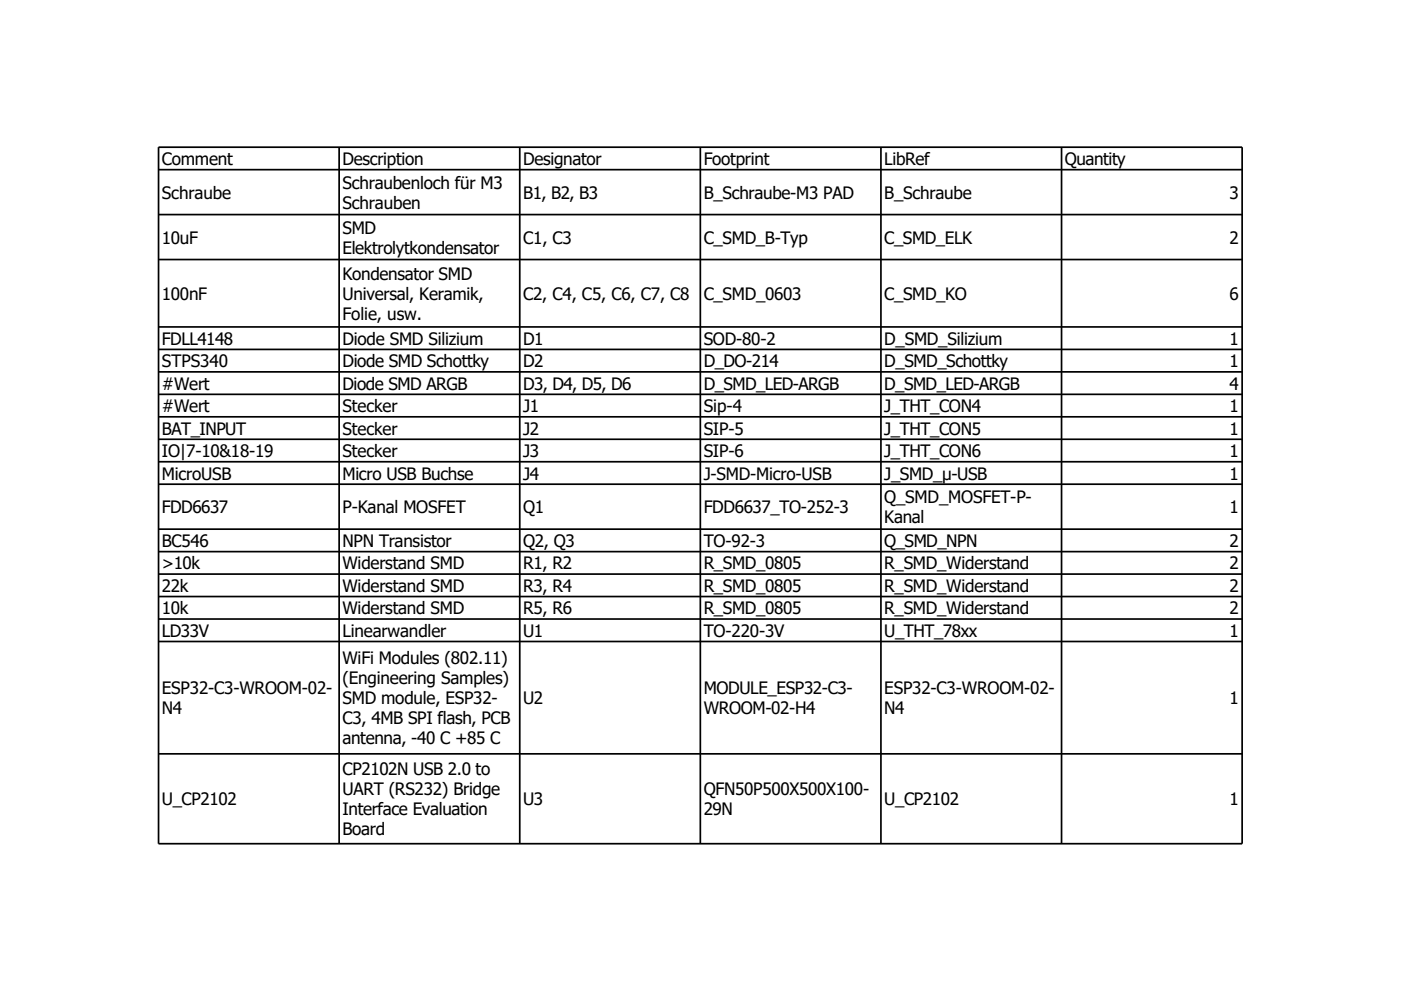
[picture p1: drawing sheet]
<svg xmlns="http://www.w3.org/2000/svg" width="297mm" height="210mm" viewBox="0 0 297 210" stroke-linecap="round" stroke-linejoin="round" font-family="sans-serif">
<defs><g id="words">
<g font-size="3.6">
<text x="34.3" y="35">Comment</text>
<text x="72.6" y="35">Description</text>
<text x="110.9" y="35">Designator</text>
<text x="149.1" y="35">Footprint</text>
<text x="187.4" y="35">LibRef</text>
<text x="225.7" y="35">Quantity</text>
<text x="72.6" y="40">Schraubenloch für M3</text>
<text x="34.3" y="42.1">Schraube</text>
<text x="72.6" y="44.2">Schrauben</text>
<text x="110.9" y="42.1">B1, B2, B3</text>
<text x="149.1" y="42.1">B_Schraube-M3 PAD</text>
<text x="187.4" y="42.1">B_Schraube</text>
<text x="260.6" y="42.1">3</text>
<text x="34.3" y="51.7">10uF</text>
<text x="72.6" y="49.5">SMD</text>
<text x="72.6" y="53.8">Elektrolytkondensator</text>
<text x="110.9" y="51.7">C1, C3</text>
<text x="149.1" y="51.7">C_SMD_B-Typ</text>
<text x="187.4" y="51.7">C_SMD_ELK</text>
<text x="260.6" y="51.7">2</text>
<text x="72.6" y="59.3">Kondensator SMD</text>
<text x="34.3" y="63.6">100nF</text>
<text x="72.6" y="63.6">Universal, Keramik,</text>
<text x="110.9" y="63.6">C2, C4, C5, C6, C7, C8</text>
<text x="149.1" y="63.6">C_SMD_0603</text>
<text x="187.4" y="63.6">C_SMD_KO</text>
<text x="260.6" y="63.6">6</text>
<text x="72.6" y="67.8">Folie, usw.</text>
<text x="34.3" y="73.1">FDLL4148</text>
<text x="34.3" y="77.8">STPS340</text>
<text x="72.6" y="73.1">Diode SMD Silizium</text>
<text x="72.6" y="77.8">Diode SMD Schottky</text>
<text x="110.9" y="73.1">D1</text>
<text x="110.9" y="77.8">D2</text>
<text x="149.1" y="73.1">SOD-80-2</text>
<text x="149.1" y="77.8">D_DO-214</text>
<text x="187.4" y="73.1">D_SMD_Silizium</text>
<text x="187.4" y="77.8">D_SMD_Schottky</text>
<text x="260.6" y="73.1">1</text>
<text x="260.6" y="77.8">1</text>
<text x="34.3" y="82.6">#Wert</text>
<text x="72.6" y="82.6">Diode SMD ARGB</text>
<text x="110.9" y="82.6">D3, D4, D5, D6</text>
<text x="149.1" y="82.6">D_SMD_LED-ARGB</text>
<text x="187.4" y="82.6">D_SMD_LED-ARGB</text>
<text x="260.6" y="82.6">4</text>
<text x="34.3" y="87.4">#Wert</text>
<text x="72.6" y="87.4">Stecker</text>
<text x="110.9" y="87.4">J1</text>
<text x="149.1" y="87.4">Sip-4</text>
<text x="187.4" y="87.4">J_THT_CON4</text>
<text x="260.6" y="87.4">1</text>
<text x="34.3" y="92.1">BAT_INPUT</text>
<text x="72.6" y="92.1">Stecker</text>
<text x="110.9" y="92.1">J2</text>
<text x="149.1" y="92.1">SIP-5</text>
<text x="187.4" y="92.1">J_THT_CON5</text>
<text x="260.6" y="92.1">1</text>
<text x="34.3" y="96.9">IO|7-10&amp;18-19</text>
<text x="34.3" y="101.7">MicroUSB</text>
<text x="72.6" y="96.9">Stecker</text>
<text x="72.6" y="101.7">Micro USB Buchse</text>
<text x="110.9" y="96.9">J3</text>
<text x="110.9" y="101.7">J4</text>
<text x="149.1" y="96.9">SIP-6</text>
<text x="149.1" y="101.7">J-SMD-Micro-USB</text>
<text x="187.4" y="96.9">J_THT_CON6</text>
<text x="187.4" y="101.7">J_SMD_µ-USB</text>
<text x="260.6" y="96.9">1</text>
<text x="260.6" y="101.7">1</text>
<text x="187.4" y="106.7">Q_SMD_MOSFET-P-</text>
<text x="34.3" y="108.8">FDD6637</text>
<text x="72.6" y="108.8">P-Kanal MOSFET</text>
<text x="110.9" y="108.8">Q1</text>
<text x="149.1" y="108.8">FDD6637_TO-252-3</text>
<text x="187.4" y="110.9">Kanal</text>
<text x="260.6" y="108.8">1</text>
<text x="34.3" y="115.9">BC546</text>
<text x="72.6" y="115.9">NPN Transistor</text>
<text x="110.9" y="115.9">Q2, Q3</text>
<text x="149.1" y="115.9">TO-92-3</text>
<text x="187.4" y="115.9">Q_SMD_NPN</text>
<text x="260.6" y="115.9">2</text>
<text x="34.3" y="120.7">&gt;10k</text>
<text x="34.3" y="125.5">22k</text>
<text x="72.6" y="120.7">Widerstand SMD</text>
<text x="72.6" y="125.5">Widerstand SMD</text>
<text x="110.9" y="120.7">R1, R2</text>
<text x="110.9" y="125.5">R3, R4</text>
<text x="149.1" y="120.7">R_SMD_0805</text>
<text x="149.1" y="125.5">R_SMD_0805</text>
<text x="187.4" y="120.7">R_SMD_Widerstand</text>
<text x="187.4" y="125.5">R_SMD_Widerstand</text>
<text x="260.6" y="120.7">2</text>
<text x="260.6" y="125.5">2</text>
<text x="34.3" y="130.2">10k</text>
<text x="72.6" y="130.2">Widerstand SMD</text>
<text x="110.9" y="130.2">R5, R6</text>
<text x="149.1" y="130.2">R_SMD_0805</text>
<text x="187.4" y="130.2">R_SMD_Widerstand</text>
<text x="260.6" y="130.2">2</text>
<text x="34.3" y="135">LD33V</text>
<text x="72.6" y="135">Linearwandler</text>
<text x="110.9" y="135">U1</text>
<text x="149.1" y="135">TO-220-3V</text>
<text x="187.4" y="135">U_THT_78xx</text>
<text x="260.6" y="135">1</text>
<text x="72.6" y="140.8">WiFi Modules (802.11)</text>
<text x="34.3" y="147.2">ESP32-C3-WROOM-02-</text>
<text x="72.6" y="145">(Engineering Samples)</text>
<text x="72.6" y="149.3">SMD module, ESP32-</text>
<text x="110.9" y="149.3">U2</text>
<text x="149.1" y="147.2">MODULE_ESP32-C3-</text>
<text x="187.4" y="147.2">ESP32-C3-WROOM-02-</text>
<text x="260.6" y="149.3">1</text>
<text x="34.3" y="151.4">N4</text>
<text x="72.6" y="153.5">C3, 4MB SPI flash, PCB</text>
<text x="149.1" y="151.4">WROOM-02-H4</text>
<text x="187.4" y="151.4">N4</text>
<text x="72.6" y="157.7">antenna, -40 C +85 C</text>
<text x="72.6" y="164.4">CP2102N USB 2.0 to</text>
<text x="34.3" y="170.7">U_CP2102</text>
<text x="72.6" y="168.6">UART (RS232) Bridge</text>
<text x="72.6" y="172.8">Interface Evaluation</text>
<text x="110.9" y="170.7">U3</text>
<text x="149.1" y="168.6">QFN50P500X500X100-</text>
<text x="149.1" y="172.8">29N</text>
<text x="187.4" y="170.7">U_CP2102</text>
<text x="260.6" y="170.7">1</text>
<text x="72.6" y="177.1">Board</text>
</g>
</g></defs>
<g fill="none" stroke="#000" stroke-width=".36">
<path d="M33.6 31.2h229.7v147.6h-229.7zM33.6 36h229.7M71.9 31.2v147.6M110.2 31.2v147.6M148.4 31.2v147.6M186.7 31.2v147.6M225 31.2v147.6M33.6 45.5h229.7M33.6 55h229.7M33.6 69.3h229.7M33.6 74.1h229.7M33.6 78.8h229.7"/>
<path d="M33.6 83.6h229.7M33.6 88.4h229.7M33.6 93.1h229.7M33.6 97.9h229.7M33.6 102.6h229.7M33.6 112.2h229.7M33.6 116.9h229.7M33.6 121.7h229.7M33.6 126.5h229.7M33.6 131.2h229.7M33.6 136h229.7M33.6 159.8h229.7"/>
</g>
<use href="#words"/>
</svg>
